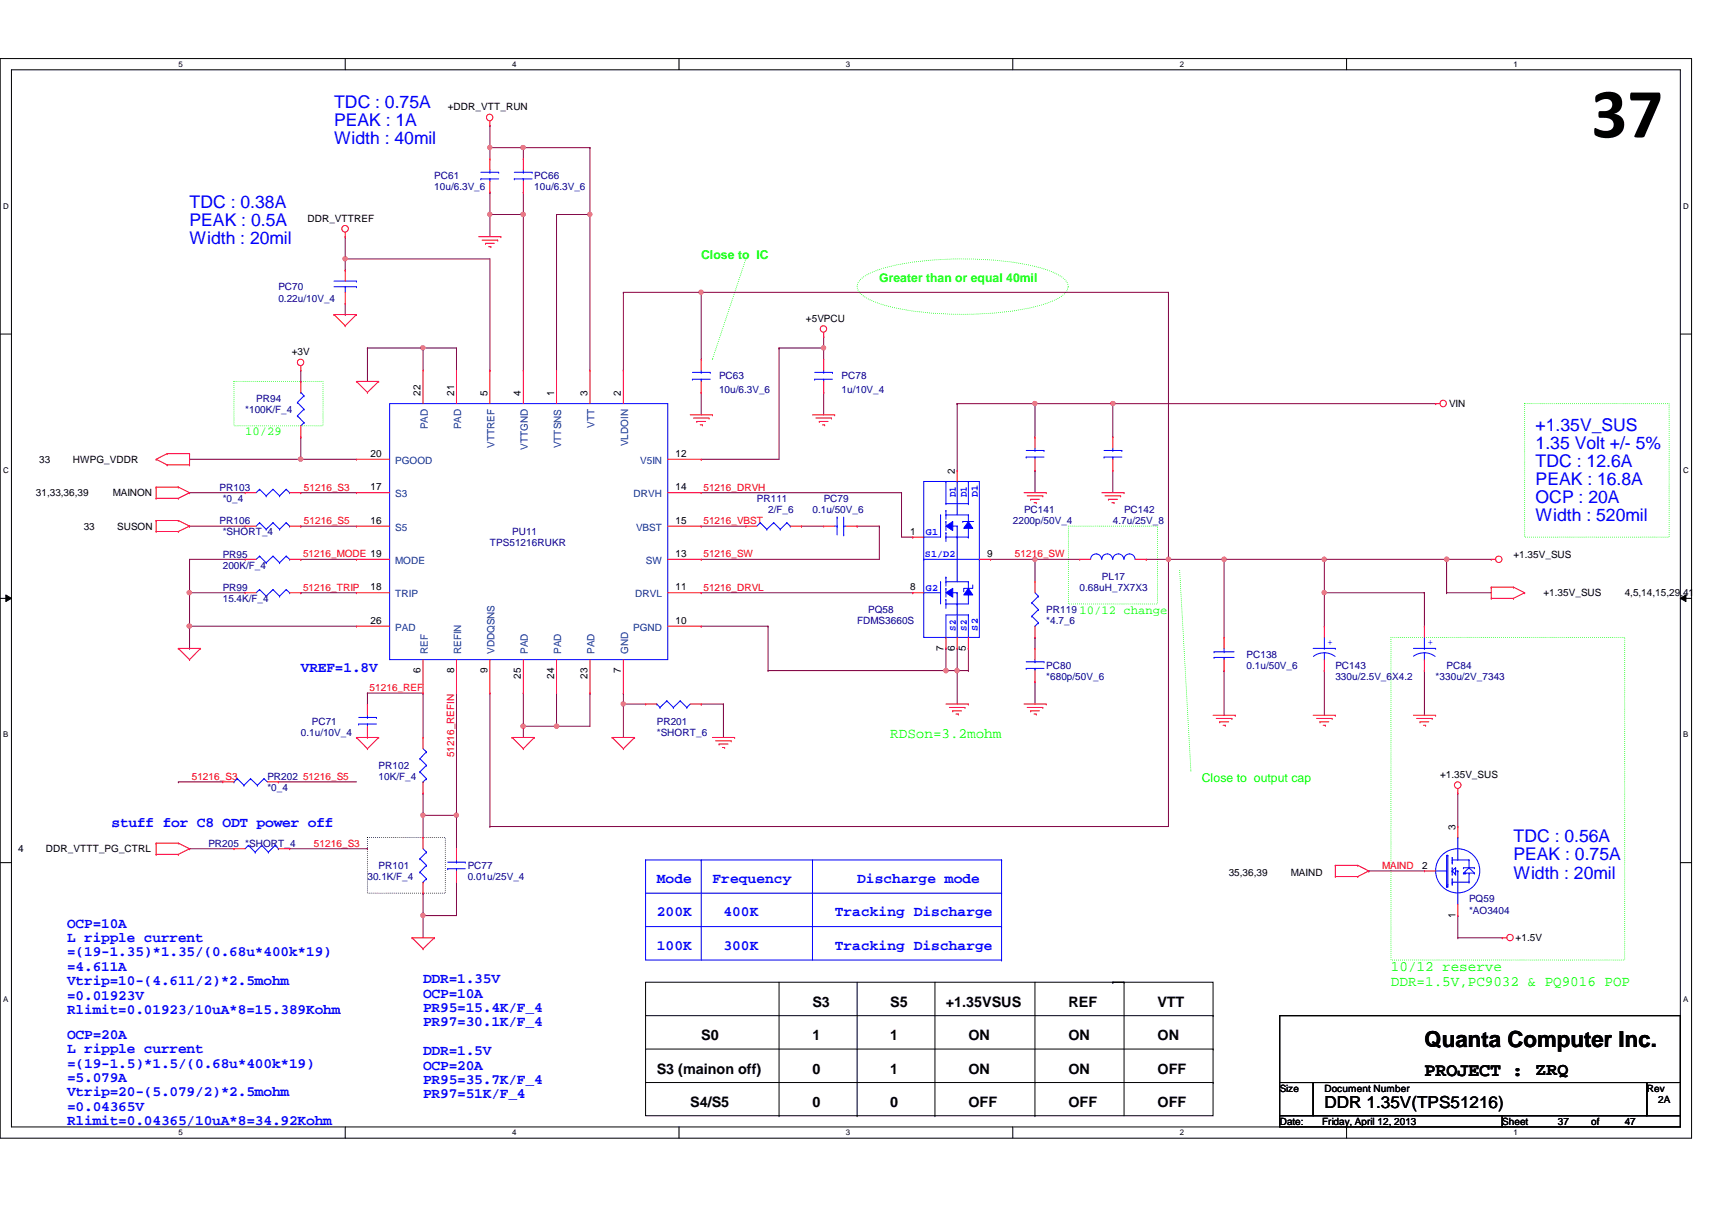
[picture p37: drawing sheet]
<svg xmlns="http://www.w3.org/2000/svg" width="297mm" height="210mm" viewBox="0 0 297 210" stroke-linecap="round" stroke-linejoin="round" font-family="sans-serif">
<defs><g id="words">
<text font-size="12.3" x="276.1" y="23.8">37</text>
<text font-size="3.9" x="247.1" y="181.7">Quanta Computer Inc.</text>
<text font-size="3.3" x="247.1" y="186.6">PROJECT :</text>
<g font-size="3" fill="#00f">
<text x="58" y="18.7">TDC : 0.75A</text>
<text x="58" y="21.8">PEAK : 1A</text>
<text x="58" y="25">Width : 40mil</text>
<text x="32.9" y="36.1">TDC : 0.38A</text>
<text x="32.9" y="39.2">PEAK : 0.5A</text>
<text x="32.9" y="42.4">Width : 20mil</text>
<text x="266.4" y="74.7">+1.35V_SUS</text>
<text x="266.4" y="77.9">1.35 Volt +/- 5%</text>
<text x="266.4" y="81">TDC : 12.6A</text>
<text x="266.4" y="84.1">PEAK : 16.8A</text>
<text x="266.4" y="87.2">OCP : 20A</text>
<text x="266.4" y="90.4">Width : 520mil</text>
<text x="262.6" y="146.1">TDC : 0.56A</text>
<text x="262.6" y="149.3">PEAK : 0.75A</text>
<text x="262.6" y="152.4">Width : 20mil</text>
</g>
<text font-size="3" x="266.4" y="186.4">ZRQ</text>
<text font-size="2.9" x="229.8" y="192.3">DDR 1.35V(TPS51216)</text>
<g font-size="2.5" fill="#00f">
<text x="52.2" y="116.5">VREF=1.8V</text>
<text x="19.3" y="143.5">stuff for C8 ODT power off</text>
<text x="114" y="153.2">Mode</text>
<text x="123.6" y="153.2">Frequency</text>
<text x="148.7" y="153.2">Discharge mode</text>
<text x="11.6" y="160.9">OCP=10A</text>
<text x="114" y="159">200K</text>
<text x="125.5" y="159">400K</text>
<text x="144.8" y="159">Tracking Discharge</text>
<text x="11.6" y="163.4">L ripple current</text>
<text x="11.6" y="165.9">=(19-1.35)*1.35/(0.68u*400k*19)</text>
<text x="114" y="164.8">100K</text>
<text x="125.5" y="164.8">300K</text>
<text x="144.8" y="164.8">Tracking Discharge</text>
<text x="11.6" y="168.4">=4.611A</text>
<text x="11.6" y="170.9">Vtrip=10-(4.611/2)*2.5mohm</text>
<text x="11.6" y="173.4">=0.01923V</text>
<text x="73.4" y="170.6">DDR=1.35V</text>
<text x="73.4" y="173.1">OCP=10A</text>
<text x="11.6" y="175.9">Rlimit=0.01923/10uA*8=15.389Kohm</text>
<text x="73.4" y="175.6">PR95=15.4K/F_4</text>
<text x="73.4" y="178.1">PR97=30.1K/F_4</text>
<text x="11.6" y="180.2">OCP=20A</text>
<text x="11.6" y="182.7">L ripple current</text>
<text x="11.6" y="185.2">=(19-1.5)*1.5/(0.68u*400k*19)</text>
<text x="73.4" y="183">DDR=1.5V</text>
<text x="73.4" y="185.5">OCP=20A</text>
<text x="11.6" y="187.7">=5.079A</text>
<text x="11.6" y="190.2">Vtrip=20-(5.079/2)*2.5mohm</text>
<text x="73.4" y="188">PR95=35.7K/F_4</text>
<text x="73.4" y="190.5">PR97=51K/F_4</text>
<text x="11.6" y="192.7">=0.04365V</text>
<text x="11.6" y="195.2">Rlimit=0.04365/10uA*8=34.92Kohm</text>
</g>
<g font-size="2.5" fill="#0f0">
<text x="154.5" y="128">RDSon=3.2mohm</text>
<text x="241.3" y="168.5">10/12 reserve</text>
<text x="241.3" y="171">DDR=1.5V,PC9032 &amp; PQ9016 POP</text>
</g>
<g font-size="2.5">
<text x="141" y="174.7">S3</text>
<text x="154.5" y="174.7">S5</text>
<text x="164.1" y="174.7">+1.35VSUS</text>
<text x="185.4" y="174.7">REF</text>
<text x="200.8" y="174.7">VTT</text>
<text x="121.7" y="180.5">S0</text>
<text x="141" y="180.5">1</text>
<text x="154.5" y="180.5">1</text>
<text x="168" y="180.5">ON</text>
<text x="185.4" y="180.5">ON</text>
<text x="200.8" y="180.5">ON</text>
<text x="114" y="186.2">S3 (mainon off)</text>
<text x="141" y="186.2">0</text>
<text x="154.5" y="186.2">1</text>
<text x="168" y="186.2">ON</text>
<text x="185.4" y="186.2">ON</text>
<text x="200.8" y="186.2">OFF</text>
<text x="119.8" y="192">S4/S5</text>
<text x="141" y="192">0</text>
<text x="154.5" y="192">0</text>
<text x="168" y="192">OFF</text>
<text x="185.4" y="192">OFF</text>
<text x="200.8" y="192">OFF</text>
</g>
<g font-size="2.1" fill="#0f0">
<text x="121.7" y="45">Close to IC</text>
<text x="152.6" y="48.9">Greater than or equal 40mil</text>
<text x="42.5" y="75.5">10/29</text>
<text x="187.3" y="106.4">10/12 change</text>
<text x="208.5" y="135.7">Close to output cap</text>
</g>
<g font-size="1.7">
<text x="77.7" y="19.1">+DDR_VTT_RUN</text>
<text x="53.3" y="38.4">DDR_VTTREF</text>
<text x="139.8" y="55.8">+5VPCU</text>
<text x="50.6" y="61.6">+3V</text>
<text x="73" y="68.7" transform="rotate(-90 73 68.7)">22</text>
<text x="78.8" y="68.7" transform="rotate(-90 78.8 68.7)">21</text>
<text x="84.6" y="68.7" transform="rotate(-90 84.6 68.7)">5</text>
<text x="90.4" y="68.7" transform="rotate(-90 90.4 68.7)">4</text>
<text x="96.1" y="68.7" transform="rotate(-90 96.1 68.7)">1</text>
<text x="101.9" y="68.7" transform="rotate(-90 101.9 68.7)">3</text>
<text x="107.7" y="68.7" transform="rotate(-90 107.7 68.7)">2</text>
<text x="251.4" y="70.7">VIN</text>
<text x="6.8" y="80.3">33</text>
<text x="12.6" y="80.3">HWPG_VDDR</text>
<text x="64.3" y="79.2">20</text>
<text x="117.2" y="79.2">12</text>
<text x="165.6" y="82.2" transform="rotate(-90 165.6 82.2)">2</text>
<text x="6.2" y="86.1">31,33,36,39</text>
<text x="19.6" y="86.1">MAINON</text>
<text x="64.3" y="85">17</text>
<text x="117.2" y="85">14</text>
<text x="14.5" y="91.9">33</text>
<text x="20.3" y="91.9">SUSON</text>
<text x="64.3" y="90.8">16</text>
<text x="117.2" y="90.8">15</text>
<text x="157.9" y="92.8">1</text>
<text x="117.2" y="96.6">13</text>
<text x="171.3" y="96.6">9</text>
<text x="262.6" y="96.7">+1.35V_SUS</text>
<text x="64.3" y="102.4">18</text>
<text x="117.2" y="102.4">11</text>
<text x="157.9" y="102.4">8</text>
<text x="267.8" y="103.5">+1.35V_SUS</text>
<text x="281.9" y="103.5">4,5,14,15,29,41</text>
<text x="64.3" y="108.2">26</text>
<text x="117.2" y="108.2">10</text>
<text x="163.7" y="112.9" transform="rotate(-90 163.7 112.9)">7</text>
<text x="165.6" y="112.9" transform="rotate(-90 165.6 112.9)">6</text>
<text x="167.6" y="112.9" transform="rotate(-90 167.6 112.9)">5</text>
<text x="73" y="116.8" transform="rotate(-90 73 116.8)">6</text>
<text x="78.8" y="116.8" transform="rotate(-90 78.8 116.8)">8</text>
<text x="84.6" y="116.8" transform="rotate(-90 84.6 116.8)">9</text>
<text x="90.4" y="117.7" transform="rotate(-90 90.4 117.7)">25</text>
<text x="96.1" y="117.7" transform="rotate(-90 96.1 117.7)">24</text>
<text x="101.9" y="117.7" transform="rotate(-90 101.9 117.7)">23</text>
<text x="107.7" y="116.8" transform="rotate(-90 107.7 116.8)">7</text>
<text x="249.8" y="135">+1.35V_SUS</text>
<text x="252.5" y="143.9" transform="rotate(-90 252.5 143.9)">3</text>
<text x="3.1" y="147.9">4</text>
<text x="8" y="147.9">DDR_VTTT_PG_CTRL</text>
<text x="213.2" y="151.9">35,36,39</text>
<text x="224" y="151.9">MAIND</text>
<text x="246.8" y="150.7">2</text>
<text x="252.5" y="159.2" transform="rotate(-90 252.5 159.2)">1</text>
<text x="263" y="163.3">+1.5V</text>
<text x="222" y="189.4">Size</text>
<text x="229.8" y="189.4">Document Number</text>
<text x="285.7" y="189.4">Rev</text>
<text x="287.7" y="191.3">2A</text>
<text x="222" y="195.2">Date:</text>
<text x="229.4" y="195.2">Friday, April 12, 2013</text>
<text x="260.6" y="195.2">Sheet</text>
<text x="270.3" y="195.2">37</text>
<text x="276.1" y="195.2">of</text>
<text x="281.9" y="195.2">47</text>
</g>
<g font-size="1.7" fill="#000080">
<text x="75.4" y="31.1">PC61</text>
<text x="75.4" y="33">10u/6.3V_6</text>
<text x="92.7" y="31.1">PC66</text>
<text x="92.7" y="33">10u/6.3V_6</text>
<text x="48.3" y="50.4">PC70</text>
<text x="48.3" y="52.3">0.22u/10V_4</text>
<text x="124.8" y="65.8">PC63</text>
<text x="146" y="65.8">PC78</text>
<text x="42.5" y="71.6">*100K/F_4</text>
<text x="44.4" y="69.7">PR94</text>
<text x="124.8" y="68.2">10u/6.3V_6</text>
<text x="146" y="68.2">1u/10V_4</text>
<text x="38.1" y="85.1">PR103</text>
<text x="38.6" y="87.1">*0_4</text>
<text x="131.3" y="87.1">PR111</text>
<text x="133.3" y="89">2/F_6</text>
<text x="141" y="89">0.1u/50V_6</text>
<text x="142.9" y="87.1">PC79</text>
<text x="177.7" y="89">PC141</text>
<text x="195" y="89">PC142</text>
<text x="38.1" y="90.9">PR106</text>
<text x="38.6" y="92.9">*SHORT_4</text>
<text x="85" y="94.8">TPS51216RUKR</text>
<text x="88.9" y="92.9">PU11</text>
<text x="175.7" y="90.9">2200p/50V_4</text>
<text x="193.1" y="90.9">4.7u/25V_8</text>
<text x="38.6" y="96.7">PR95</text>
<text x="38.6" y="98.6">200K/F_4</text>
<text x="191.2" y="100.6">PL17</text>
<text x="38.6" y="102.5">PR99</text>
<text x="38.6" y="104.4">15.4K/F_4</text>
<text x="150.6" y="106.4">PQ58</text>
<text x="181.5" y="106.4">PR119</text>
<text x="187.3" y="102.5">0.68uH_7X7X3</text>
<text x="148.7" y="108.3">FDMS3660S</text>
<text x="181.5" y="108.3">*4.7_6</text>
<text x="181.5" y="116">PC80</text>
<text x="181.5" y="117.9">*680p/50V_6</text>
<text x="216.3" y="114.1">PC138</text>
<text x="216.3" y="116">0.1u/50V_6</text>
<text x="231.7" y="116">PC143</text>
<text x="231.7" y="117.9">330u/2.5V_6X4.2</text>
<text x="249.1" y="117.9">*330u/2V_7343</text>
<text x="251" y="116">PC84</text>
<text x="54.1" y="125.7">PC71</text>
<text x="114" y="125.7">PR201</text>
<text x="52.2" y="127.6">0.1u/10V_4</text>
<text x="114" y="127.6">*SHORT_6</text>
<text x="46.4" y="135.3">PR202</text>
<text x="46.4" y="137.2">*0_4</text>
<text x="65.7" y="133.4">PR102</text>
<text x="65.7" y="135.3">10K/F_4</text>
<text x="36.1" y="146.9">PR205 *SHORT_4</text>
<text x="63.8" y="152.7">30.1K/F_4</text>
<text x="65.7" y="150.8">PR101</text>
<text x="81.1" y="150.8">PC77</text>
<text x="81.1" y="152.7">0.01u/25V_4</text>
<text x="254.9" y="156.5">PQ59</text>
<text x="254.9" y="158.5">*AO3404</text>
</g>
<g font-size="1.7" fill="#004080">
<text x="74.2" y="74.5" transform="rotate(-90 74.2 74.5)">PAD</text>
<text x="80" y="74.5" transform="rotate(-90 80 74.5)">PAD</text>
<text x="85.8" y="77.7" transform="rotate(-90 85.8 77.7)">VTTREF</text>
<text x="97.4" y="77.8" transform="rotate(-90 97.4 77.8)">VTTSNS</text>
<text x="103.2" y="74.3" transform="rotate(-90 103.2 74.3)">VTT</text>
<text x="109" y="77.4" transform="rotate(-90 109 77.4)">VLDOIN</text>
<text x="68.6" y="80.5">PGOOD</text>
<text x="91.6" y="78.1" transform="rotate(-90 91.6 78.1)">VTTGND</text>
<text x="111.1" y="80.5">V5IN</text>
<text x="68.6" y="86.3">S3</text>
<text x="109.9" y="86.3">DRVH</text>
<text x="68.6" y="92.1">S5</text>
<text x="110.4" y="92.1">VBST</text>
<text x="68.6" y="97.8">MODE</text>
<text x="112.1" y="97.8">SW</text>
<text x="68.6" y="103.6">TRIP</text>
<text x="110.2" y="103.6">DRVL</text>
<text x="68.6" y="109.4">PAD</text>
<text x="74.2" y="113.5" transform="rotate(-90 74.2 113.5)">REF</text>
<text x="80" y="113.5" transform="rotate(-90 80 113.5)">REFIN</text>
<text x="85.8" y="113.5" transform="rotate(-90 85.8 113.5)">VDDQSNS</text>
<text x="91.6" y="113.5" transform="rotate(-90 91.6 113.5)">PAD</text>
<text x="97.4" y="113.5" transform="rotate(-90 97.4 113.5)">PAD</text>
<text x="103.2" y="113.5" transform="rotate(-90 103.2 113.5)">PAD</text>
<text x="109" y="113.5" transform="rotate(-90 109 113.5)">GND</text>
<text x="109.9" y="109.4">PGND</text>
</g>
<g font-size="1.7" fill="#f00">
<text x="52.7" y="85.1">51216_S3</text>
<text x="122" y="85.1">51216_DRVH</text>
<text x="52.7" y="90.9">51216_S5</text>
<text x="122" y="90.9">51216_VBST</text>
<text x="52.6" y="96.6">51216_MODE 19</text>
<text x="122" y="96.6">51216_SW</text>
<text x="176.1" y="96.6">51216_SW</text>
<text x="52.6" y="102.4">51216_TRIP</text>
<text x="122" y="102.4">51216_DRVL</text>
<text x="64.1" y="119.8">51216_REF</text>
<text x="78.8" y="131.4" transform="rotate(-90 78.8 131.4)">51216_REFIN</text>
<text x="33.3" y="135.3">51216_S3</text>
<text x="52.6" y="135.3">51216_S5</text>
<text x="54.5" y="146.9">51216_S3</text>
<text x="239.8" y="150.7">MAIND</text>
</g>
<g font-size="1.7" fill="#00f">
<text x="165.8" y="86.2" transform="rotate(-90 165.8 86.2)">D1</text>
<text x="167.8" y="86.2" transform="rotate(-90 167.8 86.2)">D1</text>
<text x="169.7" y="86.2" transform="rotate(-90 169.7 86.2)">D1</text>
<text x="160.7" y="92.8">G1</text>
<text x="160.5" y="96.6">S1/D2</text>
<text x="160.7" y="102.6">G2</text>
<text x="165.8" y="109.4" transform="rotate(-90 165.8 109.4)">S2</text>
<text x="167.8" y="109.4" transform="rotate(-90 167.8 109.4)">S2</text>
<text x="169.7" y="109.4" transform="rotate(-90 169.7 109.4)">S2</text>
<text x="230.3" y="112">+</text>
<text x="247.7" y="112">+</text>
</g>
<g font-size="1.4">
<text x="30.9" y="11.6">5</text>
<text x="88.9" y="11.6">4</text>
<text x="146.8" y="11.6">3</text>
<text x="204.7" y="11.6">2</text>
<text x="262.6" y="11.6">1</text>
<text x=".5" y="36.2">D</text>
<text x="292.1" y="36.2">D</text>
<text x=".5" y="82.1">C</text>
<text x="292.1" y="82.1">C</text>
<text x=".5" y="127.9">B</text>
<text x="292.1" y="127.9">B</text>
<text x=".5" y="173.8">A</text>
<text x="292.1" y="173.8">A</text>
<text x="30.9" y="196.9">5</text>
<text x="88.9" y="196.9">4</text>
<text x="146.8" y="196.9">3</text>
<text x="204.7" y="196.9">2</text>
<text x="262.6" y="196.9">1</text>
</g>
</g></defs>
<path d="M0 10.2h293.5v187.2h-293.5zM2 12.1h289.5v183.4h-289.5z" fill="none" stroke="#000" stroke-width=".17"/>
<g fill="#fff">
<path d="M30.9 10.4h.8v1.5h-.8z"/>
<path d="M30.9 195.7h.8v1.5h-.8z"/>
</g>
<path d="M59.9 10.2v1.9M59.9 195.5v1.9" fill="none" stroke="#000" stroke-width=".17"/>
<g fill="#fff">
<path d="M88.9 10.4h.7v1.5h-.7z"/>
<path d="M88.9 195.7h.7v1.5h-.7z"/>
</g>
<path d="M117.8 10.2v1.9M117.8 195.5v1.9" fill="none" stroke="#000" stroke-width=".17"/>
<g fill="#fff">
<path d="M146.8 10.4h.7v1.5h-.7z"/>
<path d="M146.8 195.7h.7v1.5h-.7z"/>
</g>
<path d="M175.7 10.2v1.9M175.7 195.5v1.9" fill="none" stroke="#000" stroke-width=".17"/>
<g fill="#fff">
<path d="M204.7 10.4h.7v1.5h-.7z"/>
<path d="M204.7 195.7h.7v1.5h-.7z"/>
</g>
<path d="M233.6 10.2v1.9M233.6 195.5v1.9" fill="none" stroke="#000" stroke-width=".17"/>
<g fill="#fff">
<path d="M262.6 10.4h.8v1.5h-.8z"/>
<path d="M262.6 195.7h.8v1.5h-.8z"/>
<path d="M.5 35h1v1.5h-1z"/>
<path d="M292.1 35h.9v1.5h-.9z"/>
<path d="M.5 80.9h1v1.5h-1z"/>
<path d="M292.1 80.9h.9v1.5h-.9z"/>
</g>
<path d="M0 58h2M291.5 58h2" fill="none" stroke="#000" stroke-width=".17"/>
<g fill="#fff">
<path d="M.5 126.7h.9v1.5h-.9z"/>
<path d="M292.1 126.7h.8v1.5h-.8z"/>
</g>
<path d="M0 103.8h2M1 103.2l1 .6-1 .6zM291.5 103.8l1-.6v1.2zM291.5 103.8h2" fill="none" stroke="#000" stroke-width=".17"/>
<path d="M1 103.2l1 .6-1 .6zM291.5 103.8l1-.6v1.2z" fill="#000"/>
<g fill="#fff">
<path d="M.5 172.6h.9v1.5h-.9z"/>
<path d="M292.1 172.6h.8v1.5h-.8z"/>
</g>
<g fill="none" stroke="#000" stroke-width=".17">
<path d="M0 149.6h2M291.5 149.6h2M112 170.4h98.5v23.1h-98.5zM112 176.2h98.5M135.2 170.4v23.1M148.7 170.4v23.1M162.2 170.4v23.1M179.6 170.4v23.1M193.1 170.4h.1M193.1 170.4h1.9M195 170.4h.1M195 170.4v23.1"/>
<path d="M210.5 176.2h.1M112 182h98.5M112 187.8h98.5M135.2 193.5h.1M148.7 193.5h.1M162.2 193.5h.1M179.6 193.5h.1M210.5 182h.1M210.5 187.8h.1"/>
</g>
<path d="M129.4 44.9l-5.8 17.4M149.2 48.6a12.7 12.7 0 0 1 6.4-2.6 62.1 62.1 0 0 1 24.4 .3 11.3 11.3 0 0 1 4.8 2.3 1.5 1.5 0 0 1 0 2.2 12.8 12.8 0 0 1-6.3 2.7 61.1 61.1 0 0 1-24.4-.4 11.2 11.2 0 0 1-4.9-2.3 1.51 1.51 0 0 1 0-2.2zM40.6 66.2h15.4v7.7h-15.4zM123.6 62.3h.1M264.5 70h25.1v23.2h-25.1zM185.4 91.3h15.4v13.5h-15.4zM204.7 99l1.9 34.7M241.3 110.6h40.6v55.9h-40.6zM206.6 133.7h.1" fill="none" stroke="#0f0" stroke-width=".17" stroke-dasharray="0 .3"/>
<g fill="none" stroke="#00f" stroke-width=".17">
<path d="M112 149.2h.1M112 149.2h61.8M112 154.9h61.8M112 149.2v17.3h61.8M121.7 149.2h.1M121.7 149.2v17.3M141 149.2h.1M141 149.2v17.3M173.8 149.2h.1M173.8 154.9h.1M173.8 149.2v17.3M112 160.7h61.8"/>
<path d="M173.8 160.7h.1M173.8 166.5h.1"/>
</g>
<path d="M63.8 145.3h13.5v9.6h-13.5z" fill="none" stroke="#000" stroke-width=".17" stroke-dasharray="0 .3"/>
<path d="M212.4 97h.1M212.4 97v13.6" fill="none" stroke="#800040" stroke-width=".17"/>
<circle cx="212.4" cy="97" r=".38" fill="#f0f"/>
<circle cx="212.4" cy="97" r=".38" fill="none" stroke="#f0f" stroke-width=".17"/>
<path d="M193.1 70h56M249.1 70h.1" fill="none" stroke="#800040" stroke-width=".17"/>
<circle cx="193.1" cy="70" r=".37" fill="#f0f"/>
<circle cx="193.1" cy="70" r=".37" fill="none" stroke="#f0f" stroke-width=".17"/>
<path d="M251 97h.1M251 97h7.7M166.1 116.3h1.9M168 116.3h.1" fill="none" stroke="#800040" stroke-width=".17"/>
<circle cx="251" cy="97" r=".38" fill="#f0f"/>
<circle cx="251" cy="97" r=".38" fill="none" stroke="#f0f" stroke-width=".17"/>
<path d="M166.1 70h.1M166.1 70h13.5M179.6 70h.1M179.6 70v5.8M179.6 97h.1M179.6 97v3.9M179.6 97h7.7" fill="none" stroke="#800040" stroke-width=".17"/>
<circle cx="179.5" cy="97" r=".38" fill="#f0f"/>
<circle cx="179.5" cy="97" r=".38" fill="none" stroke="#f0f" stroke-width=".17"/>
<path d="M179.6 70h.1M179.6 70h13.5" fill="none" stroke="#800040" stroke-width=".17"/>
<circle cx="179.5" cy="70" r=".37" fill="#f0f"/>
<circle cx="179.5" cy="70" r=".37" fill="none" stroke="#f0f" stroke-width=".17"/>
<path d="M198.9 97h.1M198.9 97h3.8M202.7 97h.1M202.7 97v46.4" fill="none" stroke="#800040" stroke-width=".17"/>
<circle cx="202.7" cy="97" r=".38" fill="#f0f"/>
<circle cx="202.7" cy="97" r=".38" fill="none" stroke="#f0f" stroke-width=".17"/>
<g fill="none" stroke="#800040" stroke-width=".17">
<path d="M142.9 58.4h.1M142.9 58.4v3.9M202.7 50.7h.1M202.7 50.7v46.3M135.2 60.4h.1M135.2 60.4h7.7M135.2 60.4v19.3M142.9 60.4h.1M142.9 68.1h.1M142.9 68.1v3.9M166.1 70h.1M166.1 70v11.6"/>
<path d="M193.1 70h.1M193.1 70v5.8M121.7 97h.1M121.7 91.3h.1M121.7 91.3h7.7M139.1 91.3h.1M139.1 91.3h3.8M148.7 91.3h.1M148.7 91.3h3.9M152.6 91.3h.1M152.6 91.3v5.7h-30.9M179.6 81.6h.1"/>
<path d="M179.6 81.6v3.9M193.1 81.6h.1M193.1 81.6v3.9M121.7 108.6h.1M121.7 108.6h11.6M133.3 108.6h.1M133.3 108.6v7.7M166.1 116.3h.1M166.1 116.3v5.8M179.6 110.6h.1M179.6 118.3h.1M179.6 110.6v1.9"/>
<path d="M179.6 118.3v3.8"/>
</g>
<circle cx="142.9" cy="60.3" r=".37" fill="#f0f"/>
<circle cx="142.9" cy="60.3" r=".37" fill="none" stroke="#f0f" stroke-width=".17"/>
<g fill="none" stroke="#800040" stroke-width=".17">
<path d="M108.2 50.7v13.5M121.7 50.7h.1M121.7 50.7v11.6M108.2 64.2h.1M121.7 79.7h.1M121.7 68.1h.1M121.7 79.7h13.5M121.7 68.1v3.9M30.9 135.6h.1M30.9 135.6h7.7M48.3 135.6h.1M48.3 135.6h13.5"/>
<path d="M108.2 122.1h.1M108.2 122.1v5.8M108.2 122.1h3.8M121.7 122.1h.1M121.7 122.1h3.8M125.5 122.1h.1M125.5 122.1v5.8"/>
</g>
<circle cx="108.1" cy="122.1" r=".37" fill="#f0f"/>
<circle cx="108.1" cy="122.1" r=".37" fill="none" stroke="#f0f" stroke-width=".17"/>
<g fill="none" stroke="#800040" stroke-width=".17">
<path d="M32.9 79.7h.1M32.9 79.7h28.9M52.2 79.7h.1M52.2 64.2h.1M52.2 75.8h.1M52.2 64.2v2M52.2 75.8v3.9M32.9 85.5h.1M32.9 91.3h.1M32.9 85.5h9.6M32.9 91.3h9.6M52.2 85.5h.1"/>
<path d="M52.2 91.3h.1M52.2 85.5h9.6M52.2 91.3h9.6M85 143.4h.1M85 143.4h117.7"/>
</g>
<circle cx="52.2" cy="79.6" r=".37" fill="#f0f"/>
<circle cx="52.2" cy="79.6" r=".37" fill="none" stroke="#f0f" stroke-width=".17"/>
<path d="M85 25.6h.1M85 25.6h5.8M85 25.6v2" fill="none" stroke="#800040" stroke-width=".17"/>
<circle cx="85" cy="25.6" r=".37" fill="#f0f"/>
<circle cx="85" cy="25.6" r=".37" fill="none" stroke="#f0f" stroke-width=".17"/>
<path d="M85 37.2h.1M85 33.4h.1M85 33.4v7.7M90.8 25.6h.1M90.8 33.4h.1M90.8 25.6v2M90.8 33.4v3.8" fill="none" stroke="#800040" stroke-width=".17"/>
<circle cx="85" cy="37.2" r=".37" fill="#f0f"/>
<circle cx="85" cy="37.2" r=".37" fill="none" stroke="#f0f" stroke-width=".17"/>
<path d="M85 37.2h.1M85 37.2h5.8M59.9 54.6h.1M59.9 46.9h.1M59.9 44.9h.1M59.9 44.9v2M59.9 52.7v1.9M59.9 44.9h25.1" fill="none" stroke="#800040" stroke-width=".17"/>
<circle cx="59.9" cy="44.9" r=".37" fill="#f0f"/>
<circle cx="59.9" cy="44.9" r=".37" fill="none" stroke="#f0f" stroke-width=".17"/>
<path d="M121.7 50.7h.1M121.7 50.7h81" fill="none" stroke="#800040" stroke-width=".17"/>
<circle cx="121.6" cy="50.7" r=".37" fill="#f0f"/>
<circle cx="121.6" cy="50.7" r=".37" fill="none" stroke="#f0f" stroke-width=".17"/>
<path d="M164.1 116.3h.1M164.1 116.3h2" fill="none" stroke="#800040" stroke-width=".17"/>
<circle cx="166" cy="116.3" r=".38" fill="#f0f"/>
<circle cx="166" cy="116.3" r=".38" fill="none" stroke="#f0f" stroke-width=".17"/>
<path d="M102.4 37.2h.1M102.4 37.2v27" fill="none" stroke="#800040" stroke-width=".17"/>
<circle cx="102.3" cy="37.2" r=".37" fill="#f0f"/>
<circle cx="102.3" cy="37.2" r=".37" fill="none" stroke="#f0f" stroke-width=".17"/>
<path d="M90.8 25.6h.1M90.8 25.6h11.6" fill="none" stroke="#800040" stroke-width=".17"/>
<circle cx="90.8" cy="25.6" r=".37" fill="#f0f"/>
<circle cx="90.8" cy="25.6" r=".37" fill="none" stroke="#f0f" stroke-width=".17"/>
<path d="M85 21.8h.1M85 21.8v3.8M90.8 37.2h.1M90.8 37.2v27M96.6 37.2h.1M96.6 37.2v27M96.6 37.2h5.8M108.2 50.7h.1M108.2 50.7h13.5" fill="none" stroke="#800040" stroke-width=".17"/>
<circle cx="90.8" cy="37.2" r=".37" fill="#f0f"/>
<circle cx="90.8" cy="37.2" r=".37" fill="none" stroke="#f0f" stroke-width=".17"/>
<path d="M63.8 60.4h.1M63.8 60.4v5.8M73.4 60.4h.1M73.4 60.4h5.8" fill="none" stroke="#800040" stroke-width=".17"/>
<circle cx="73.4" cy="60.3" r=".37" fill="#f0f"/>
<circle cx="73.4" cy="60.3" r=".37" fill="none" stroke="#f0f" stroke-width=".17"/>
<g fill="none" stroke="#800040" stroke-width=".17">
<path d="M102.4 25.6h.1M102.4 25.6v11.6M59.9 41.1h.1M59.9 41.1v3.8M85 44.9v19.3M63.8 60.4h.1M63.8 60.4h9.6M73.4 60.4h.1M73.4 60.4v3.8M79.2 60.4h.1M79.2 60.4v3.8M85 64.2h.1"/>
<path d="M73.4 141.4h.1M73.4 141.4v3.9M73.4 141.4h5.8"/>
</g>
<circle cx="79.2" cy="141.4" r=".37" fill="#f0f"/>
<circle cx="79.2" cy="141.4" r=".37" fill="none" stroke="#f0f" stroke-width=".17"/>
<circle cx="73.4" cy="141.4" r=".37" fill="#f0f"/>
<circle cx="73.4" cy="141.4" r=".37" fill="none" stroke="#f0f" stroke-width=".17"/>
<path d="M73.4 158.8h.1M73.4 158.8v3.9M73.4 158.8h5.8M79.2 141.4h.1M79.2 141.4v5.8" fill="none" stroke="#800040" stroke-width=".17"/>
<circle cx="73.4" cy="158.8" r=".38" fill="#f0f"/>
<circle cx="73.4" cy="158.8" r=".38" fill="none" stroke="#f0f" stroke-width=".17"/>
<path d="M90.8 126h.1M90.8 126h5.8M79.2 153h.1M79.2 153v5.8" fill="none" stroke="#800040" stroke-width=".17"/>
<circle cx="90.8" cy="126" r=".38" fill="#f0f"/>
<circle cx="90.8" cy="126" r=".38" fill="none" stroke="#f0f" stroke-width=".17"/>
<path d="M96.6 120.2h.1M96.6 120.2v5.8" fill="none" stroke="#800040" stroke-width=".17"/>
<circle cx="96.6" cy="126" r=".38" fill="#f0f"/>
<circle cx="96.6" cy="126" r=".38" fill="none" stroke="#f0f" stroke-width=".17"/>
<g fill="none" stroke="#800040" stroke-width=".17">
<path d="M32.9 97h.1M32.9 97h9.6M32.9 97v11.6M52.2 97h.1M52.2 97h9.6M32.9 102.8h.1M32.9 108.6h.1M32.9 102.8h9.6M52.2 102.8h.1M52.2 102.8h9.6M63.8 120.2h.1M63.8 120.2h9.6"/>
<path d="M63.8 120.2v1.9M73.4 137.6h.1M73.4 120.2h.1M73.4 120.2v7.7M73.4 137.6v3.8M79.2 120.2h.1M79.2 120.2v21.2M85 120.2h.1M85 120.2v23.2M90.8 120.2h.1M90.8 126h.1M90.8 120.2v7.7"/>
<path d="M96.6 126h.1M102.4 120.2h.1M102.4 120.2v5.8h-5.8M108.2 120.2h.1M108.2 120.2v1.9M73.4 154.9h.1M73.4 154.9v3.9"/>
</g>
<circle cx="32.9" cy="102.8" r=".37" fill="#f0f"/>
<circle cx="32.9" cy="102.8" r=".37" fill="none" stroke="#f0f" stroke-width=".17"/>
<circle cx="32.9" cy="108.6" r=".37" fill="#f0f"/>
<circle cx="32.9" cy="108.6" r=".37" fill="none" stroke="#f0f" stroke-width=".17"/>
<path d="M229.8 97v5.8M32.9 108.6h.1M32.9 112.5h.1M32.9 108.6h28.9M32.9 108.6v3.9M133.3 116.3h.1M164.1 112.5h.1M164.1 112.5v3.8h-30.8M229.8 102.8h.1M229.8 116.3h.1M229.8 116.3v7.8" fill="none" stroke="#800040" stroke-width=".17"/>
<circle cx="164.1" cy="116.3" r=".38" fill="#f0f"/>
<circle cx="164.1" cy="116.3" r=".38" fill="none" stroke="#f0f" stroke-width=".17"/>
<path d="M202.7 97h.1M202.7 97h27.1M212.4 97h.1M166.1 112.5h.1M166.1 112.5v3.8M168 112.5h.1M168 112.5v3.8" fill="none" stroke="#800040" stroke-width=".17"/>
<circle cx="229.7" cy="97" r=".38" fill="#f0f"/>
<circle cx="229.7" cy="97" r=".38" fill="none" stroke="#f0f" stroke-width=".17"/>
<g fill="none" stroke="#800040" stroke-width=".17">
<path d="M229.8 97h21.2M251 97h.1M251 97v5.8M212.4 116.3h.1M212.4 116.3v7.8M229.8 102.8h.1M229.8 108.6h.1M229.8 102.8h17.3M229.8 102.8v5.8M247.1 116.3h.1M247.1 102.8h.1M247.1 102.8v5.8"/>
<path d="M247.1 116.3v7.8M251 102.8h.1M251 102.8h7.7M252.9 137.6h.1M252.9 137.6v5.8M32.9 147.2h.1M32.9 147.2h7.7M237.5 151.1h.1M237.5 151.1h9.6M252.9 158.8h.1M252.9 158.8v3.9M252.9 162.7h.1"/>
<path d="M252.9 162.7h7.7"/>
</g>
<circle cx="229.8" cy="102.8" r=".37" fill="#f0f"/>
<circle cx="229.8" cy="102.8" r=".37" fill="none" stroke="#f0f" stroke-width=".17"/>
<path d="M121.7 85.5h34.7M156.4 85.5h.1M156.4 85.5v7.7h2M158.4 93.2h.1M171.9 97h7.7M179.6 97h.1M121.7 102.8h36.7M158.4 102.8h.1M50.2 147.2h13.6M63.8 147.2h.1" fill="none" stroke="#800040" stroke-width=".17"/>
<g fill="none" stroke="#f00" stroke-width=".17">
<path d="M85 21.8h.1M85 21v.8M58 54.6h.1M58 54.6h3.8M58 54.6l1.9 1.9M59.9 41.1h.1M59.9 56.5h.1M59.9 40.3v.8M61.8 54.6h.1M61.8 54.6l-1.9 1.9M83.1 41.1h3.8M83.6 41.7h2.8"/>
<path d="M84.2 42.2h.1M84.2 42.2h1.6M84.8 42.8h.4M85.2 42.8h.1M86.4 41.7h.1M86.9 41.1h.1M142.9 58.4h.1M142.9 57.7v.7M27.1 79.7h.1M27.1 79.7l1.9 .9M29 78.7h.1M29 78.7l-1.9 1"/>
<path d="M29 78.7h3.9M32.9 78.7h.1M32.9 78.7v1.9M52.2 64.2h.1M52.2 75.8h.1M52.2 66.2h.1M52.2 63.5v.7M52.2 66.2v1.9M52.2 73.9v1.9M61.8 66.2h.1M61.8 66.2h3.9M61.8 66.2l2 1.9"/>
<path d="M63.8 68.1h.1M65.7 66.2h.1M65.7 66.2l-1.9 1.9M119.8 72h3.8M120.3 72.5h2.7M120.9 73.1h.1M120.9 73.1h1.5M121.5 73.7h.4M121.9 73.7h.1M123 72.5h.1M123.6 72h.1M141 72h3.8"/>
<path d="M141.6 72.5h2.7M142.2 73.1h.1M142.2 73.1h1.5M142.7 73.7h.4M143.1 73.7h.1M144.3 72.5h.1M144.8 72h.1M193.1 75.8h.1M193.1 75.8v1.9M193.1 79.7v1.9M249.1 70h.1M249.1 70h.7"/>
<path d="M27.1 84.5h.1M27.1 86.4h.1M27.1 90.3h.1M27.1 92.2h.1M27.1 84.5h3.8M27.1 84.5v1.9M27.1 90.3v1.9M27.1 86.4h3.8M27.1 92.2h3.8M27.1 90.3h3.8M29 80.6h.1M29 80.6h3.9"/>
<path d="M30.9 84.5h.1M30.9 86.4h.1M30.9 92.2h.1M30.9 90.3h.1M30.9 84.5l2 1M30.9 90.3l2 1M32.9 85.5h.1M32.9 91.3h.1M32.9 80.6h.1M32.9 85.5l-2 .9M32.9 91.3l-2 .9M177.7 85.5h3.8"/>
<path d="M178.2 86h2.7M178.8 86.6h.1M178.8 86.6h1.5M179.4 87.2h.4M179.8 87.2h.1M180.9 86h.1M181.5 85.5h.1M191.2 85.5h3.8M191.7 86h2.7M192.3 86.6h.1M192.3 86.6h1.6M192.9 87.2h.4"/>
<path d="M193.1 81.6h.1M193.3 87.2h.1M194.4 86h.1M195 85.5h.1M258.7 97h.1M258.7 97h.8M30.9 112.5h.1M30.9 112.5h3.9M30.9 112.5l2 1.9M32.9 114.4h.1M34.8 112.5h.1M34.8 112.5l-1.9 1.9"/>
<path d="M179.6 100.9h.1M179.6 110.6h.1M179.6 100.9v1.9M179.6 108.6v2M247.1 108.6h.1M247.1 116.3h.1M247.1 108.6v2M247.1 114.4v1.9M258.7 101.9h.1M258.7 103.8h.1M258.7 103.8h3.9M258.7 101.9h3.9"/>
<path d="M258.7 101.9v1.9M262.6 103.8h.1M262.6 101.9h.1M262.6 101.9l1.9 .9M264.5 102.8h.1M264.5 102.8l-1.9 1M38.6 135.6h.1M38.6 135.6h2M46.4 135.6h1.9M48.3 135.6h.1M61.8 127.9h.1M61.8 127.9h3.9"/>
<path d="M61.8 127.9l2 2M63.8 129.9h.1M65.7 127.9h.1M65.7 127.9l-1.9 2M88.9 127.9h.1M88.9 127.9h3.8M88.9 127.9l1.9 2M90.8 129.9h.1M92.7 127.9h.1M92.7 127.9l-1.9 2M106.2 127.9h.1M106.2 127.9h3.9"/>
<path d="M106.2 127.9l2 2M108.2 129.9h.1M110.1 127.9h.1M110.1 127.9l-1.9 2M112 122.1h.1M112 122.1h2M119.8 122.1h1.9M121.7 122.1h.1M123.6 127.9h3.9M124.2 128.5h2.7M124.8 129.1h.1M124.8 129.1h1.5"/>
<path d="M125.3 129.7h.4M125.7 129.7h.1M126.9 128.5h.1M127.5 127.9h.1M164.1 122.1h3.9M164.7 122.7h2.7M165.3 123.3h.1M165.3 123.3h1.5M165.9 123.9h.4M166.3 123.9h.1M167.4 122.7h.1M168 122.1h.1"/>
<path d="M177.7 122.1h3.8M178.2 122.7h2.7M178.8 123.3h.1M178.8 123.3h1.5M179.4 123.9h.4M179.8 123.9h.1M180.9 122.7h.1M181.5 122.1h.1M210.5 124.1h3.8M211 124.6h2.7M211.6 125.2h.1M211.6 125.2h1.6"/>
<path d="M212.2 125.8h.4M212.6 125.8h.1M213.7 124.6h.1M214.3 124.1h.1M227.8 124.1h3.9M228.4 124.6h2.7M229 125.2h.1M229 125.2h1.5M229.6 125.8h.4M230 125.8h.1M231.1 124.6h.1M231.7 124.1h.1"/>
<path d="M245.2 124.1h3.9M245.8 124.6h2.7M246.4 125.2h.1M246.4 125.2h1.5M247 125.8h.4M247.4 125.8h.1M248.5 124.6h.1M249.1 124.1h.1M252.9 137.6h.1M252.9 136.8v.8M27.1 146.3h.1M27.1 148.2h.1"/>
<path d="M27.1 146.3v1.9M27.1 146.3h3.8M27.1 148.2h3.8M30.9 146.3h.1M30.9 148.2h.1M30.9 146.3l2 .9M32.9 147.2h.1M32.9 147.2l-2 1M231.7 152.1h.1M231.7 150.1h.1M231.7 150.1h3.9M231.7 152.1h3.9"/>
<path d="M231.7 150.1v2M235.6 150.1h.1M235.6 152.1h.1M235.6 150.1l1.9 1M237.5 151.1h.1M237.5 151.1l-1.9 1M247.1 151.1h.1M247.1 151.1h2M252.9 143.4h.1M252.9 158.8h.1M252.9 143.4v1.9M252.9 156.9v1.9"/>
<path d="M71.5 162.7h.1M71.5 162.7h3.8M71.5 162.7l1.9 1.9M73.4 164.6h.1M75.3 162.7h.1M75.3 162.7l-1.9 1.9M260.6 162.7h.1M260.6 162.7h.8"/>
<circle cx="59.9" cy="39.7" r=".57"/>
<circle cx="84.9" cy="20.4" r=".56"/>
<circle cx="142.9" cy="57.1" r=".56"/>
<circle cx="52.1" cy="62.9" r=".56"/>
<circle cx="250.4" cy="70" r=".56"/>
<circle cx="260" cy="97" r=".56"/>
<circle cx="252.9" cy="136.2" r=".57"/>
<circle cx="262" cy="162.6" r=".56"/>
</g>
<path d="M222 176.2h69.5v11.6h-69.5zM222 187.8h5.8v5.7h-5.8zM222 193.5h38.6v2h-38.6zM227.8 187.8h57.9v5.7h-57.9zM260.6 193.5h30.9v2h-30.9zM285.7 187.8h5.8v5.7h-5.8z" fill="none" stroke="#000" stroke-width=".17"/>
<g fill="none" stroke="#00f" stroke-width=".17">
<path d="M51.6 72.1h.1M51.6 69.8h.1M51.6 72.1l1.1 1.2M51.6 69.8l1.1 1.2M52.2 68.1h.1M52.2 68.1l.5 .6M52.7 73.3h.1M52.7 71h.1M52.7 68.7h.1M52.7 73.3l-.5 .6M52.7 71l-1.1 1.1M52.7 68.7l-1.1 1.1"/>
<path d="M191.6 79.3h.1M191.6 79.3h3M191.6 78.1h3M193.1 78.1h.1M193.1 79.3h.1M193.1 77.7v.4M193.1 79.3v.4M194.6 78.1h.1M163.2 89.3h.1M163.2 89.3v3.9M179 104.6h.1M179 106.9h.1"/>
<path d="M179 104.6l1.2 1.1M179 106.9l1.2 1.1M179.6 108.6h.1M179.6 102.8l.6 .6M180.2 103.4h.1M180.2 105.7h.1M180.2 108h.1M180.2 103.4l-1.2 1.2M180.2 105.7l-1.2 1.2M180.2 108l-.6 .6M245.2 112.5h3.9M247.1 114.4h.1"/>
<path d="M247.1 112.5h.1M247.1 113.2l1.2 .3 .7 .4M247.1 113.2l-.8 .1-1.1 .5M247.1 110.6v1.9M247.1 113.2v1.2M249.1 112.5h.1M40.6 135.6h.1M41.2 135.1h.1M41.2 135.1l1.1 1.1M41.2 135.1l-.6 .5M42.3 136.2h.1M43.5 135.1h.1"/>
<path d="M43.5 135.1l1.2 1.1M43.5 135.1l-1.2 1.1M44.7 136.2h.1M45.8 135.1h.1M45.8 135.1l.6 .5M45.8 135.1l-1.1 1.1M114 122.1h.1M114 122.1l.5 .6M114.5 122.7h.1M115.7 121.6h.1M115.7 121.6l1.1 1.1M115.7 121.6l-1.2 1.1"/>
<path d="M116.8 122.7h.1M118 121.6h.1M118 121.6l1.2 1.1M118 121.6l-1.2 1.1M119.2 122.7h.1M119.8 122.1l-.6 .6M249.1 151.1h1.9M251 153.6h.1M251 151.1h.1M251 153.8h.1M251 153.8h.2M251.2 148.4h.1"/>
<path d="M251.2 153.4h.1M251.2 153.8h.1M251.2 148.4h-.2v5.4M251.2 148.4v5.4M252 149.2h.1M252 151.1h.1M252 150.5h.1M252 151.7h.1M252 152.4h.1M252 153.2h.1M252 148.8h.1M252 149.6h.1"/>
<path d="M252 149.7h.1M252 153h.1M252 153.4h.1M252 149.2h2.9M252 151.1l.6 .6M252 148.8v.9M252 150.5v1.2M252 152.4v1M252 153h2.9M252.3 151.5h.1M252.6 151.7h.1M252.6 150.5h.1"/>
<path d="M252.6 151.1h.1M252.6 151.1h.3M252.6 150.5l-.6 .6M252.6 150.5v1.2M252.9 151.1h.1M252.9 145.3h.1M252.9 145.3v3.9M252.9 151.1v5.8M253.9 151.5h.1M253.9 150.5h.1M253.9 151.5h1.9M253.9 150.5h1.9"/>
<path d="M254.1 151.5h.1M254.3 151.5h.1M254.9 151.5h.1M254.9 149.2h.1M254.9 150.5h.1M254.9 153h.1M254.9 149.2v1.3M254.9 151.5v1.5M254.9 150.5l.9 1M254.9 150.5l-1 1M255.8 151.5h.1M255.8 150.5h.1"/>
<circle cx="252.9" cy="151.1" r="3.8"/>
</g>
<path d="M164.1 91.3l1.2-.8v1.5z" fill="#00f"/>
<path d="M164.1 91.3l1.2-.8v1.5zM164.1 88.6h.1M164.1 90.5h.1M164.1 92.4h.1M164.1 88.6v1.5M164.1 90.5v1.5M164.1 92.4v1.5" fill="none" stroke="#00f" stroke-width=".17"/>
<path d="M168 90.5l.8 1.2h-1.6z" fill="#00f"/>
<g fill="none" stroke="#00f" stroke-width=".17">
<path d="M160.3 93.2h.1M160.3 93.2h2.9M164.1 89.3h.1M164.1 93.2h.1M164.1 87.4h.1M164.1 83.5h.1M164.1 89.3h3.9M164.1 93.2h3.9M164.1 87.4h3.9M164.1 83.5v3.9M165.3 91.3h.8M166.1 91.3h.1"/>
<path d="M166.1 93.2h.1M166.1 83.5h.1M166.1 83.5v5.8M166.1 91.3v1.9M167 90.5h.1M167 90.5h1.9M168 90.5l.8 1.2h-1.6zM168 89.3h.1M168 93.2h.1M168 87.4h.1M168 83.5h.1M168 83.5v3.9"/>
<path d="M168 89.3v1.2M168 91.7v1.5M160.3 102.8h.1M160.3 102.8h2.9M163.2 100.9h.1M163.2 100.9v3.9M164.1 110.6h.1M164.1 104.8h.1M164.1 104.8h3.9M168 106.7h.1M168 106.7v3.9M168 106.7h-3.9v3.9"/>
<path d="M168.8 101.5v.6h-1.6v.6"/>
</g>
<path d="M168 102.1l.8 1.1h-1.6z" fill="#00f"/>
<path d="M164.1 104h.1M164.1 100.9h.1M164.1 104v1.5M164.1 100.9h3.9M166.1 104.8h.1M166.1 102.8v2M168 102.1l.8 1.1h-1.6z" fill="none" stroke="#00f" stroke-width=".17"/>
<path d="M164.1 102.8l1.2-.7v1.5z" fill="#00f"/>
<g fill="none" stroke="#00f" stroke-width=".17">
<path d="M83.4 31h.1M83.4 31h3.1M83.4 29.9h3.1M85 29.9h.1M85 31h.1M85 29.5v.4M85 31v.4M86.5 29.9h.1M89.2 31h.1M89.2 31h3.1M89.2 29.9h3.1M90.8 29.9h.1"/>
<path d="M90.8 31h.1M90.8 29.5v.4M90.8 31v.4M92.3 29.9h.1M58 48.8h3.8M58 49.7h3.8M59.9 49.7h.1M59.9 49.7v1M61.8 48.8h.1M61.8 49.7h.1M67.6 70h48.3v44.4h-48.3zM120.1 65.8h.1"/>
<path d="M120.1 64.6h3.1M120.1 65.8h3.1M121.7 65.8h.1M121.7 64.6h.1M121.7 64.2v.4M121.7 65.8v.4M123.2 64.6h.1M141.3 65.8h.1M141.3 64.6h3.1M141.3 65.8h3.1M142.9 65.8h.1M142.9 64.6h.1"/>
<path d="M142.9 64.2v.4M142.9 65.8v.4M144.4 64.6h.1M178.1 79.3h.1M178.1 78.1h3M178.1 79.3h3M179.6 79.3h.1M179.6 78.1h.1M179.6 77.7v.4M179.6 79.3v.4M181.1 78.1h.1M45 90.7h.1"/>
<path d="M45 84.9h.1M45 96.5h.1M45 90.7l-.6 .6M45 90.7l1.2 1.1M45 84.9l-.6 .6M45 84.9l1.2 1.1M45 96.5l-.6 .5M45 96.5l1.2 1.1M46.2 91.8h.1M46.2 86h.1M46.2 97.6h.1M47.4 90.7h.1"/>
<path d="M47.4 84.9h.1M47.4 96.5h.1M47.4 90.7l-1.2 1.1M47.4 90.7l1.1 1.1M47.4 84.9l-1.2 1.1M47.4 84.9l1.1 1.1M47.4 96.5l-1.2 1.1M47.4 96.5l1.1 1.1M48.5 91.8h.1M48.5 86h.1M48.5 97.6h.1M49.7 90.7h.1"/>
<path d="M49.7 84.9h.1M49.7 96.5h.1M49.7 90.7l-1.2 1.1M49.7 90.7l.5 .6M49.7 84.9l-1.2 1.1M49.7 84.9l.5 .6M49.7 96.5l-1.2 1.1M49.7 96.5l.5 .5M50.2 91.3h.1M50.2 85.5h.1M50.2 97h.1M131.9 90.7h.1"/>
<path d="M131.9 90.7l-.6 .6M131.9 90.7l1.2 1.1M133.1 91.8h.1M134.2 90.7h.1M134.2 90.7l-1.1 1.1M134.2 90.7l1.2 1.1M135.4 91.8h.1M136.5 90.7h.1M136.5 90.7l-1.1 1.1M136.5 90.7l.6 .6M137.1 91.3h.1M144.8 91.3h.4"/>
<path d="M145.2 91.3h.1M145.2 89.7h.1M145.2 89.7v3.1M146.4 92.8h.1M146.4 91.3h.1M146.4 91.3h.4M146.4 89.7v3.1M160.3 83.5h9.6v27.1h-9.6zM160.3 97h.1M160.3 97h9.6M166.1 93.2h.1M166.1 93.2v7.7"/>
<path d="M169.9 97h.1M189.2 97a.95 .95 0 0 1 1-.9 .95 .95 0 0 1 .9 .9M191.2 97a.93 .93 0 0 1 .9-.9 .93 .93 0 0 1 .9 .9M193.1 97a.95 .95 0 0 1 .9-.9 .95 .95 0 0 1 1 .9M195 97a.95 .95 0 0 1 1-.9 .95 .95 0 0 1 .9 .9M45 102.3h.1M45 102.3l-.6 .5M45 102.3l1.2 1.1M46.2 103.4h.1M47.4 102.3h.1M47.4 102.3l-1.2 1.1M47.4 102.3l1.1 1.1"/>
<path d="M48.5 103.4h.1M49.7 102.3h.1M49.7 102.3l-1.2 1.1M49.7 102.3l.5 .5M50.2 102.8h.1M164.1 102.8l1.2-.7v1.5zM164.1 102.1h.1M164.1 100.1h.1M164.1 100.1v1.6M164.1 102.1v1.5M165.3 102.8h.8M166.1 102.8h.1"/>
<path d="M166.1 104.8h.1M166.1 104.8v5.8M168 100.9h.1M168 103.2h.1M168 100.9v1.2M168 103.2v1.6M178.1 116h.1M178.1 116h3M178.1 114.8h3M179.6 114.8h.1M179.6 116h.1M179.6 114.4v.4"/>
<path d="M179.6 116v.3M181.1 114.8h.1M210.6 113.1h.1M210.6 114h.1M210.6 113.1h3.5M210.6 114h3.5M212.4 114h.1M212.4 113.1h.1M212.4 112.5v.6M212.4 114v.4M227.8 112.5h3.9M229.8 114.4h.1"/>
<path d="M229.8 112.5h.1M229.8 113.2l1.1 .3 .7 .4M229.8 113.2l-.9 .1-1 .6M229.8 110.6v1.9M229.8 113.2v1.2M231.7 112.5h.1M62.2 125.6h.1M62.2 125.6h3.1M62.2 124.5h3.1M63.8 124.5h.1M63.8 125.6h.1M63.8 124.1v.4"/>
<path d="M63.8 125.6v.4M65.3 124.5h.1M72.9 131.6h.1M72.9 133.9h.1M72.9 131.6l1.1 1.2M72.9 133.9l1.1 1.2M73.4 135.6h.1M73.4 129.9l.6 .5M74 130.4h.1M74 132.8h.1M74 135.1h.1M74 130.4l-1.1 1.2"/>
<path d="M74 132.8l-1.1 1.1M74 135.1l-.6 .5M43.1 146.6h.1M43.1 146.6l-.6 .6M43.1 146.6l1.2 1.2M44.3 147.8h.1M45.4 146.6h.1M45.4 146.6l-1.1 1.2M45.4 146.6l1.2 1.2M46.6 147.8h.1M47.7 146.6h.1M47.7 146.6l-1.1 1.2"/>
<path d="M47.7 146.6l.6 .6M48.3 147.2h.1M72.9 149h.1M72.9 151.3h.1M72.9 149l1.1 1.1M72.9 151.3l1.1 1.1M73.4 153h.1M73.4 147.2l.6 .6M74 147.8h.1M74 150.1h.1M74 152.4h.1M74 147.8l-1.1 1.2"/>
<path d="M74 150.1l-1.1 1.2M74 152.4l-.6 .6M77.7 150.7h.1M77.7 150.7h3M77.7 149.6h3M79.2 149.6h.1M79.2 150.7h.1M79.2 149.2v.4M79.2 150.7v.4M80.7 149.6h.1"/>
</g>
<g fill="none" stroke="#f00" stroke-width=".17">
<path d="M85 27.6h.1M85 33.4h.1M85 27.6v1.9M85 31.4v2M90.8 27.6h.1M90.8 33.4h.1M90.8 27.6v1.9M90.8 31.4v2M59.9 46.9h.1M59.9 52.7h.1M59.9 46.9v1.9M59.9 50.7v2"/>
<path d="M61.8 79.7h.1M61.8 79.7h5.8M73.4 64.2h.1M73.4 64.2v5.8M79.2 64.2h.1M79.2 64.2v5.8M85 64.2h.1M85 64.2v5.8M90.8 64.2h.1M90.8 64.2v5.8M96.6 64.2h.1M96.6 64.2v5.8"/>
<path d="M102.4 64.2h.1M102.4 64.2v5.8M108.2 64.2h.1M108.2 64.2v5.8M115.9 79.7h5.8M121.7 79.7h.1M121.7 68.1h.1M121.7 62.3h.1M121.7 62.3v1.9M121.7 66.2v1.9M142.9 68.1h.1M142.9 62.3h.1"/>
<path d="M142.9 62.3v1.9M142.9 66.2v1.9M179.6 75.8h.1M179.6 75.8v1.9M179.6 79.7v1.9M42.5 91.3h.1M42.5 85.5h.1M42.5 97h.1M42.5 97h1.9M42.5 91.3h1.9M42.5 85.5h1.9M50.2 97h2"/>
<path d="M50.2 91.3h2M50.2 85.5h2M52.2 91.3h.1M52.2 85.5h.1M52.2 97h.1M61.8 97h.1M61.8 85.5h.1M61.8 91.3h.1M61.8 97h5.8M61.8 91.3h5.8M61.8 85.5h5.8M115.9 97h5.8"/>
<path d="M115.9 91.3h5.8M115.9 85.5h5.8M121.7 97h.1M121.7 91.3h.1M121.7 85.5h.1M129.4 91.3h.1M129.4 91.3h1.9M137.1 91.3h2M139.1 91.3h.1M142.9 91.3h.1M142.9 91.3h1.9M146.8 91.3h1.9"/>
<path d="M148.7 91.3h.1M158.4 93.2h.1M158.4 93.2h1.9M166.1 81.6h.1M166.1 81.6v1.9M169.9 97h2M171.9 97h.1M179.6 81.6h.1M187.3 97h.1M187.3 97h1.9M197 97h1.9M198.9 97h.1"/>
<path d="M42.5 102.8h.1M42.5 102.8h1.9M50.2 102.8h2M52.2 102.8h.1M61.8 102.8h.1M61.8 108.6h.1M61.8 102.8h5.8M61.8 108.6h5.8M73.4 114.4v5.8M79.2 114.4v5.8M85 114.4v5.8M90.8 114.4v5.8"/>
<path d="M96.6 114.4v5.8M102.4 114.4v5.8M108.2 114.4v5.8M115.9 102.8h5.8M115.9 108.6h5.8M121.7 108.6h.1M121.7 102.8h.1M158.4 102.8h.1M158.4 102.8h1.9M164.1 112.5h.1M164.1 110.6v1.9M166.1 112.5h.1"/>
<path d="M166.1 110.6v1.9M168 112.5h.1M168 110.6v1.9M179.6 112.5h.1M179.6 118.3h.1M179.6 112.5v1.9M179.6 116.3v2M212.4 116.3h.1M212.4 110.6h.1M212.4 110.6v1.9M212.4 114.4v1.9M229.8 108.6h.1"/>
<path d="M229.8 116.3h.1M229.8 108.6v2M229.8 114.4v1.9M63.8 122.1h.1M63.8 127.9h.1M63.8 122.1v2M63.8 126v1.9M73.4 127.9h.1M73.4 137.6h.1M73.4 120.2h.1M73.4 127.9v2M73.4 135.6v2"/>
<path d="M79.2 120.2h.1M85 120.2h.1M90.8 120.2h.1M96.6 120.2h.1M102.4 120.2h.1M108.2 120.2h.1M40.6 147.2h.1M40.6 147.2h1.9M48.3 147.2h1.9M50.2 147.2h.1M73.4 145.3h.1M73.4 154.9h.1"/>
<path d="M73.4 145.3v1.9M73.4 153v1.9M79.2 147.2h.1M79.2 153h.1M79.2 147.2v2M79.2 151.1v1.9"/>
</g>
<circle cx="212.4" cy="97" r=".38" fill="#f0f"/>
<circle cx="212.4" cy="97" r=".38" fill="none" stroke="#f0f" stroke-width=".17"/>
<circle cx="193.1" cy="70" r=".37" fill="#f0f"/>
<circle cx="193.1" cy="70" r=".37" fill="none" stroke="#f0f" stroke-width=".17"/>
<circle cx="251" cy="97" r=".38" fill="#f0f"/>
<circle cx="251" cy="97" r=".38" fill="none" stroke="#f0f" stroke-width=".17"/>
<circle cx="179.5" cy="97" r=".38" fill="#f0f"/>
<circle cx="179.5" cy="97" r=".38" fill="none" stroke="#f0f" stroke-width=".17"/>
<circle cx="179.5" cy="70" r=".37" fill="#f0f"/>
<circle cx="179.5" cy="70" r=".37" fill="none" stroke="#f0f" stroke-width=".17"/>
<circle cx="202.7" cy="97" r=".38" fill="#f0f"/>
<circle cx="202.7" cy="97" r=".38" fill="none" stroke="#f0f" stroke-width=".17"/>
<circle cx="142.9" cy="60.3" r=".37" fill="#f0f"/>
<circle cx="142.9" cy="60.3" r=".37" fill="none" stroke="#f0f" stroke-width=".17"/>
<circle cx="108.1" cy="122.1" r=".37" fill="#f0f"/>
<circle cx="108.1" cy="122.1" r=".37" fill="none" stroke="#f0f" stroke-width=".17"/>
<circle cx="52.2" cy="79.6" r=".37" fill="#f0f"/>
<circle cx="52.2" cy="79.6" r=".37" fill="none" stroke="#f0f" stroke-width=".17"/>
<circle cx="85" cy="25.6" r=".37" fill="#f0f"/>
<circle cx="85" cy="25.6" r=".37" fill="none" stroke="#f0f" stroke-width=".17"/>
<circle cx="85" cy="37.2" r=".37" fill="#f0f"/>
<circle cx="85" cy="37.2" r=".37" fill="none" stroke="#f0f" stroke-width=".17"/>
<circle cx="59.9" cy="44.9" r=".37" fill="#f0f"/>
<circle cx="59.9" cy="44.9" r=".37" fill="none" stroke="#f0f" stroke-width=".17"/>
<circle cx="121.6" cy="50.7" r=".37" fill="#f0f"/>
<circle cx="121.6" cy="50.7" r=".37" fill="none" stroke="#f0f" stroke-width=".17"/>
<circle cx="166" cy="116.3" r=".38" fill="#f0f"/>
<circle cx="166" cy="116.3" r=".38" fill="none" stroke="#f0f" stroke-width=".17"/>
<circle cx="102.3" cy="37.2" r=".37" fill="#f0f"/>
<circle cx="102.3" cy="37.2" r=".37" fill="none" stroke="#f0f" stroke-width=".17"/>
<circle cx="90.8" cy="25.6" r=".37" fill="#f0f"/>
<circle cx="90.8" cy="25.6" r=".37" fill="none" stroke="#f0f" stroke-width=".17"/>
<circle cx="90.8" cy="37.2" r=".37" fill="#f0f"/>
<circle cx="90.8" cy="37.2" r=".37" fill="none" stroke="#f0f" stroke-width=".17"/>
<circle cx="73.4" cy="60.3" r=".37" fill="#f0f"/>
<circle cx="73.4" cy="60.3" r=".37" fill="none" stroke="#f0f" stroke-width=".17"/>
<circle cx="79.2" cy="141.4" r=".37" fill="#f0f"/>
<circle cx="79.2" cy="141.4" r=".37" fill="none" stroke="#f0f" stroke-width=".17"/>
<circle cx="73.4" cy="141.4" r=".37" fill="#f0f"/>
<circle cx="73.4" cy="141.4" r=".37" fill="none" stroke="#f0f" stroke-width=".17"/>
<circle cx="73.4" cy="158.8" r=".38" fill="#f0f"/>
<circle cx="73.4" cy="158.8" r=".38" fill="none" stroke="#f0f" stroke-width=".17"/>
<circle cx="90.8" cy="126" r=".38" fill="#f0f"/>
<circle cx="90.8" cy="126" r=".38" fill="none" stroke="#f0f" stroke-width=".17"/>
<circle cx="96.6" cy="126" r=".38" fill="#f0f"/>
<circle cx="96.6" cy="126" r=".38" fill="none" stroke="#f0f" stroke-width=".17"/>
<circle cx="32.9" cy="102.8" r=".37" fill="#f0f"/>
<circle cx="32.9" cy="102.8" r=".37" fill="none" stroke="#f0f" stroke-width=".17"/>
<circle cx="32.9" cy="108.6" r=".37" fill="#f0f"/>
<circle cx="32.9" cy="108.6" r=".37" fill="none" stroke="#f0f" stroke-width=".17"/>
<circle cx="164.1" cy="116.3" r=".38" fill="#f0f"/>
<circle cx="164.1" cy="116.3" r=".38" fill="none" stroke="#f0f" stroke-width=".17"/>
<circle cx="229.7" cy="97" r=".38" fill="#f0f"/>
<circle cx="229.7" cy="97" r=".38" fill="none" stroke="#f0f" stroke-width=".17"/>
<circle cx="229.8" cy="102.8" r=".37" fill="#f0f"/>
<circle cx="229.8" cy="102.8" r=".37" fill="none" stroke="#f0f" stroke-width=".17"/>
<use href="#words"/>
</svg>
